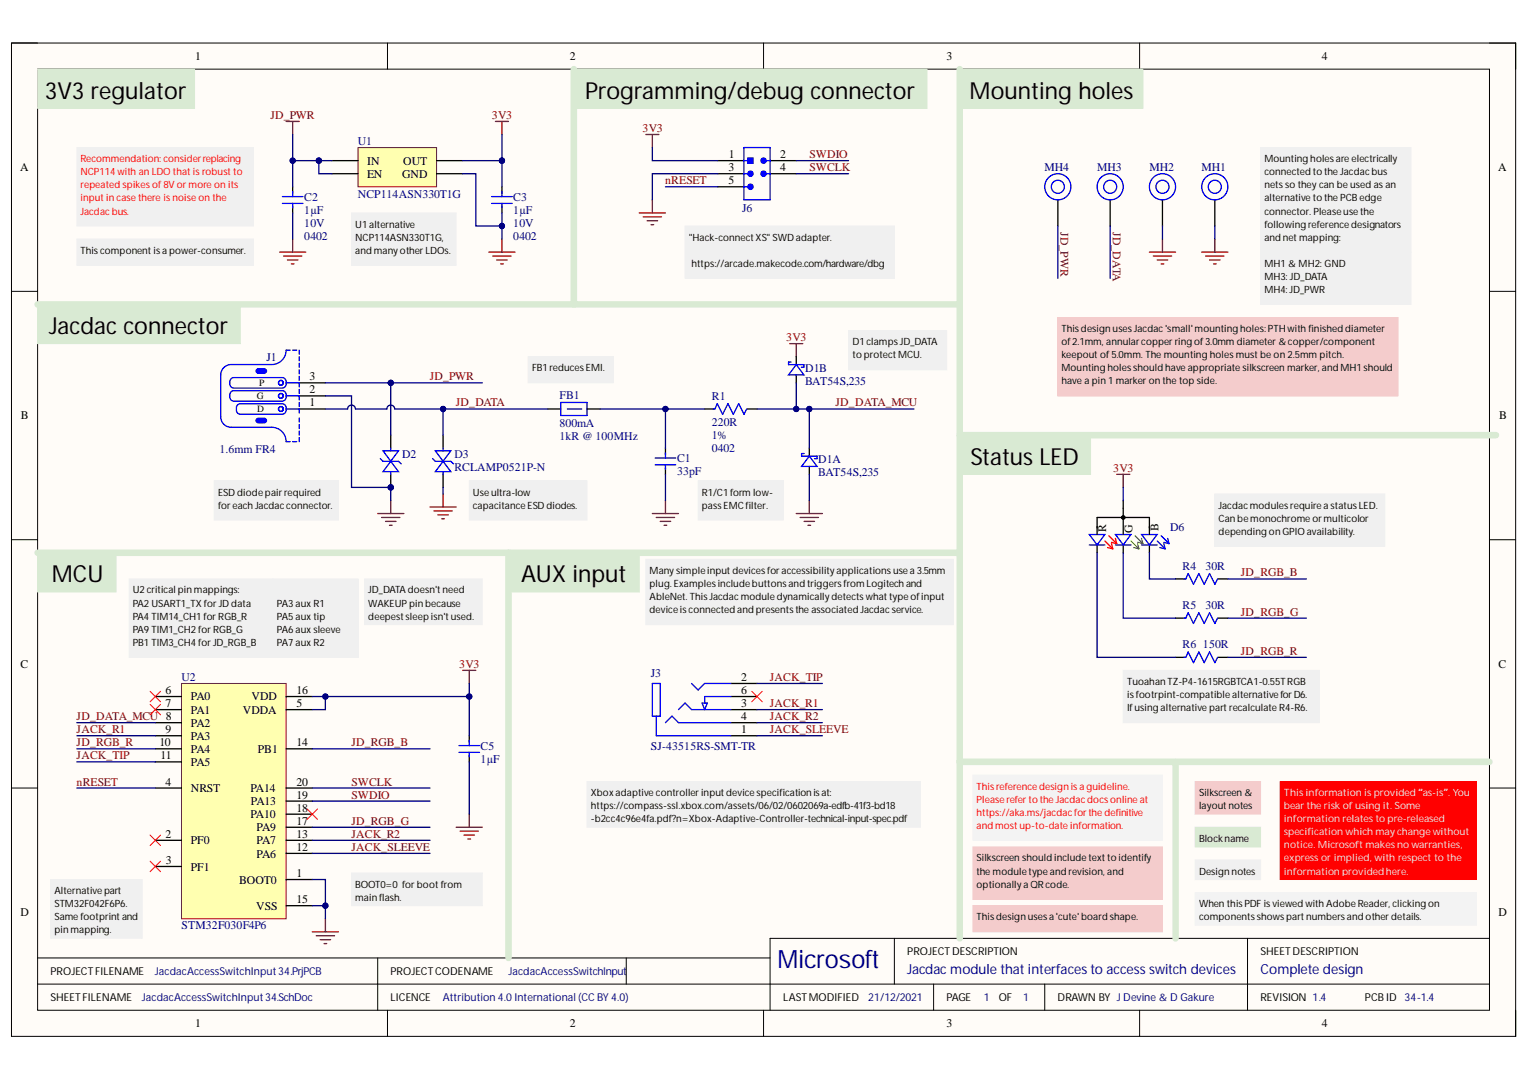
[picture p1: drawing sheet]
<svg xmlns="http://www.w3.org/2000/svg" width="297mm" height="210mm" viewBox="0 0 297 210" stroke-linecap="round" stroke-linejoin="round" font-family="sans-serif">
<defs><g id="words">
<text font-size="4.9" fill="#000080" x="151.1" y="188.1">Microsoft</text>
<g font-size="4.6">
<text x="8.7" y="19.2">3V3 regulator</text>
<text x="113.7" y="19.2">Programming/debug connector</text>
<text x="188.4" y="19.2">Mounting holes</text>
<text x="9.6" y="64.8">Jacdac connector</text>
<text x="188.5" y="90.2">Status LED</text>
<text x="10.1" y="113">MCU</text>
<text x="101.2" y="113">AUX input</text>
</g>
<g font-size="2.7" fill="#000080">
<text x="176.3" y="189.2">Jacdac module that interfacesto accessswitch devices</text>
<text x="244.9" y="189.2">Complete design</text>
</g>
<g font-size="2.3">
<text x="37.9" y="11.7">1</text>
<text x="110.7" y="11.7">2</text>
<text x="183.9" y="11.7">3</text>
<text x="256.8" y="11.7">4</text>
<text x="3.9" y="33.3">A</text>
<text x="71.3" y="32">IN</text>
<text x="71.3" y="34.6">EN</text>
<text x="78.2" y="34.6">GND</text>
<text x="78.3" y="32">OUT</text>
<text x="141.5" y="33.3">3</text>
<text x="141.5" y="35.8">5</text>
<text x="141.6" y="30.8">1</text>
<text x="151.6" y="30.8">2</text>
<text x="151.6" y="33.3">4</text>
<text x="291" y="33.3">A</text>
<text x="60.1" y="76.4">2</text>
<text x="60.1" y="73.8">3</text>
<text x="4.1" y="81.4">B</text>
<text x="60.1" y="78.9">1</text>
<text x="291.2" y="81.4">B</text>
<text x="214.9" y="103.3" transform="rotate(-90 214.9 103.3)">R</text>
<text x="220" y="103.4" transform="rotate(-90 220 103.4)">G</text>
<text x="225.1" y="103.2" transform="rotate(-90 225.1 103.2)">B</text>
<text x="4" y="129.7">C</text>
<text x="291.1" y="129.7">C</text>
<text x="32.1" y="134.7">6</text>
<text x="32.1" y="137.3">7</text>
<text x="37" y="136">PA0</text>
<text x="48.9" y="136">VDD</text>
<text x="57.6" y="134.7">16</text>
<text x="57.6" y="137.3">5</text>
<text x="144" y="132.2">2</text>
<text x="144" y="137.3">3</text>
<text x="144" y="134.7">6</text>
<text x="32.1" y="142.4">9</text>
<text x="37" y="138.6">PA1</text>
<text x="37" y="141.1">PA2</text>
<text x="37" y="143.6">PA3</text>
<text x="47.2" y="138.6">VDDA</text>
<text x="144" y="142.4">1</text>
<text x="144" y="139.8">4</text>
<text x="31" y="144.9">10</text>
<text x="31.2" y="147.4">11</text>
<text x="37" y="146.2">PA4</text>
<text x="37" y="148.8">PA5</text>
<text x="50.1" y="146.2">PB1</text>
<text x="57.6" y="144.9">14</text>
<text x="32.1" y="152.6">4</text>
<text x="37" y="153.8">NRST</text>
<text x="48.6" y="153.8">PA14</text>
<text x="57.6" y="155.1">19</text>
<text x="57.6" y="152.6">20</text>
<text x="48.6" y="158.9">PA10</text>
<text x="48.7" y="156.4">PA13</text>
<text x="49.8" y="161.4">PA9</text>
<text x="57.6" y="160.2">17</text>
<text x="57.6" y="157.6">18</text>
<text x="32.1" y="162.7">2</text>
<text x="32.2" y="167.8">3</text>
<text x="37" y="164">PF0</text>
<text x="49.8" y="166.5">PA6</text>
<text x="49.8" y="164">PA7</text>
<text x="57.6" y="165.2">12</text>
<text x="57.6" y="162.7">13</text>
<text x="37" y="169">PF1</text>
<text x="46.4" y="171.6">BOOT0</text>
<text x="57.6" y="170.3">1</text>
<text x="4" y="177.9">D</text>
<text x="49.7" y="176.7">VSS</text>
<text x="57.6" y="175.4">15</text>
<text x="291.1" y="177.9">D</text>
<text x="37.9" y="199.5">1</text>
<text x="110.7" y="199.5">2</text>
<text x="183.9" y="199.5">3</text>
<text x="256.8" y="199.5">4</text>
</g>
<g font-size="2.3" fill="#800000">
<text x="52.5" y="23.1">JD_PWR</text>
<text x="95.6" y="23.1">3V3</text>
<text x="124.8" y="25.6">3V3</text>
<text x="129.2" y="35.8">nRESET</text>
<text x="157.2" y="30.8">SWDIO</text>
<text x="157.2" y="33.3">SWCLK</text>
<text x="206" y="45.1" transform="rotate(90 206 45.1)">JD_PWR</text>
<text x="216.2" y="45.1" transform="rotate(90 216.2 45.1)">JD_DATA</text>
<text x="152.8" y="66.2">3V3</text>
<text x="83.5" y="73.8">JD_PWR</text>
<text x="88.6" y="78.9">JD_DATA</text>
<text x="162.3" y="78.9">JD_DATA_MCU</text>
<text x="216.3" y="91.7">3V3</text>
<text x="241.1" y="111.9">JD_RGB_B</text>
<text x="241.1" y="119.5">JD_RGB_G</text>
<text x="89.2" y="129.7">3V3</text>
<text x="241.1" y="127.1">JD_RGB_R</text>
<text x="149.5" y="132.2">JACK_TIP</text>
<text x="149.5" y="137.3">JACK_R1</text>
<text x="14.9" y="139.8">JD_DATA_MCU 8</text>
<text x="14.9" y="142.4">JACK_R1</text>
<text x="149.5" y="139.8">JACK_R2</text>
<text x="149.5" y="142.4">JACK_SLEEVE</text>
<text x="14.9" y="144.9">JD_RGB_R</text>
<text x="14.9" y="147.4">JACK_TIP</text>
<text x="68.3" y="144.9">JD_RGB_B</text>
<text x="14.9" y="152.6">nRESET</text>
<text x="68.3" y="152.6">SWCLK</text>
<text x="68.3" y="155.1">SWDIO</text>
<text x="68.3" y="160.2">JD_RGB_G</text>
<text x="68.3" y="162.7">JACK_R2</text>
<text x="68.3" y="165.2">JACK_SLEEVE</text>
</g>
<g font-size="2.3" fill="#000080">
<text x="69.5" y="28.1">U1</text>
<text x="202.9" y="33.3">MH4</text>
<text x="213.1" y="33.3">MH3</text>
<text x="223.3" y="33.3">MH2</text>
<text x="233.4" y="33.3">MH1</text>
<text x="59.1" y="41.6">1µF</text>
<text x="59.1" y="39">C2</text>
<text x="69.5" y="38.4">NCP114ASN330T1G</text>
<text x="99.7" y="41.6">1µF</text>
<text x="99.7" y="39">C3</text>
<text x="144.2" y="41.1">J6</text>
<text x="59.1" y="44.1">10V</text>
<text x="59.1" y="46.6">0402</text>
<text x="99.7" y="44.1">10V</text>
<text x="99.7" y="46.6">0402</text>
<text x="51.8" y="70">J1</text>
<text x="108.7" y="77.4">FB1</text>
<text x="138.3" y="77.6">R1</text>
<text x="156.4" y="74.7">BAT54S,235</text>
<text x="156.4" y="72.1">D1B</text>
<text x="108.7" y="83">800mA</text>
<text x="138.3" y="82.8">220R</text>
<text x="42.6" y="88">1.6mm FR4</text>
<text x="78.2" y="88.9">D2</text>
<text x="88.3" y="88.9">D3</text>
<text x="108.7" y="85.5">1kR @ 100MHz</text>
<text x="131.5" y="89.7">C1</text>
<text x="138.3" y="85.3">1%</text>
<text x="138.3" y="87.9">0402</text>
<text x="158.9" y="89.9">D1A</text>
<text x="88.3" y="91.4">RCLAMP0521P-N</text>
<text x="131.5" y="92.3">33pF</text>
<text x="158.9" y="92.4">BAT54S,235</text>
<text x="227.4" y="103.1">D6</text>
<text x="229.7" y="110.7">R4</text>
<text x="234.2" y="110.7">30R</text>
<text x="229.7" y="118.3">R5</text>
<text x="234.2" y="118.3">30R</text>
<text x="229.7" y="125.9">R6</text>
<text x="233.7" y="125.9">150R</text>
<text x="126.4" y="131.5">J3</text>
<text x="35.3" y="132.2">U2</text>
<text x="93.4" y="148.1">1µF</text>
<text x="93.4" y="145.6">C5</text>
<text x="126.4" y="145.6">SJ-43515RS-SMT-TR</text>
<text x="35.3" y="180.5">STM32F030F4P6</text>
</g>
<g font-size="2.1">
<text x="176.3" y="185.5">PROJECTDESCRIPTION</text>
<text x="244.9" y="185.5">SHEETDESCRIPTION</text>
<text x="9.8" y="189.3">PROJECTFILENAME</text>
<text x="75.9" y="189.3">PROJECTCODENAME</text>
<text x="9.8" y="194.4">SHEETFILENAME</text>
<text x="75.9" y="194.4">LICENCE</text>
<text x="152.2" y="194.4">LASTMODIFIED</text>
<text x="183.9" y="194.4">PAGE</text>
<text x="194" y="194.4">OF</text>
<text x="205.4" y="194.4">DRAWN BY J Devine &amp; D Gakure</text>
<text x="244.9" y="194.4">REVISION 1.4</text>
<text x="265.2" y="194.4">PCBID</text>
</g>
<g font-size="2.1" fill="#000080">
<text x="30.1" y="189.3">JacdacAccessSwitchInput34.PrjPCB</text>
<text x="98.8" y="189.3">JacdacAccessSwitchInput</text>
<text x="27.6" y="194.4">JacdacAccessSwitchInput34.SchDoc</text>
<text x="86" y="194.4">Attribution 4.0International (CC BY 4.0)</text>
<text x="168.7" y="194.4">21/12/2021</text>
<text x="191.2" y="194.4">1</text>
<text x="198.8" y="194.4">1</text>
<text x="272.9" y="194.4">34-1.4</text>
</g>
<g font-size="1.9" fill="#f00">
<text x="15.6" y="31.5">Recommendation: considerreplacing</text>
<text x="15.6" y="34">NCP114with an LDO that isrobust to</text>
<text x="15.6" y="36.6">repeated spikesof8V ormore on its</text>
<text x="15.6" y="39.1">input in case there isnoise on the</text>
<text x="15.6" y="41.7">Jacdacbus.</text>
<text x="189.7" y="153.3">Thisreference design isa guideline.</text>
<text x="189.7" y="155.9">Please refer to the Jacdacdocsonline at</text>
<text x="189.7" y="158.4">https://aka.ms/jacdacforthe definitive</text>
<text x="189.7" y="160.9">and mostup-to-date information.</text>
</g>
<g font-size="1.9">
<text x="245.6" y="31.5">Mounting holesare electrically</text>
<text x="245.6" y="34">connected to the Jacdacbus</text>
<text x="245.6" y="36.6">netsso they can be used asan</text>
<text x="245.6" y="39.1">alternative to the PCBedge</text>
<text x="245.6" y="41.7">connector. Please use the</text>
<text x="69" y="44.2">U1alternative</text>
<text x="69" y="46.7">NCP114ASN330T1G,</text>
<text x="133.8" y="46.7">&quot;Hack-connectXS&quot; SWDadapter.</text>
<text x="245.6" y="44.2">following reference designators</text>
<text x="245.6" y="46.7">and net mapping:</text>
<text x="15.6" y="49.3">Thiscomponent isa power-consumer.</text>
<text x="69" y="49.3">and manyother LDOs.</text>
<text x="134.3" y="51.8">https://arcade.makecode.com/hardware/dbg</text>
<text x="245.6" y="51.8">MH1 &amp; MH2: GND</text>
<text x="245.6" y="54.3">MH3: JD_DATA</text>
<text x="245.6" y="56.9">MH4: JD_PWR</text>
<text x="206.2" y="64.5">Thisdesign usesJacdac'small'mounting holes: PTHwith finished diameter</text>
<text x="165.6" y="67">D1clampsJD_DATA</text>
<text x="165.6" y="69.5">to protectMCU.</text>
<text x="206.2" y="67">of2.1mm, annularcopperring of3.0mm diameter &amp;copper/component</text>
<text x="206.2" y="69.5">keepout of5.0mm. The mounting holesmust be on 2.5mm pitch.</text>
<text x="49.9" y="77.5">G</text>
<text x="50.3" y="74.9">P</text>
<text x="103.4" y="72.1">FB1reducesEMI.</text>
<text x="206.2" y="72.1">Mounting holesshould have appropriate silkscreen marker, and MH1should</text>
<text x="206.2" y="74.6">have a pin 1 marker on the top side.</text>
<text x="50" y="80.1">D</text>
<text x="42.4" y="96.2">ESD diode pairrequired</text>
<text x="42.4" y="98.8">foreach Jacdacconnector.</text>
<text x="91.9" y="96.2">Use ultra-low</text>
<text x="91.9" y="98.8">capacitance ESD diodes.</text>
<text x="136.3" y="96.2">R1/C1form low-</text>
<text x="136.3" y="98.8">passEMCfilter.</text>
<text x="236.7" y="98.8">Jacdacmodulesrequire a statusLED.</text>
<text x="236.7" y="101.3">Can be monochrome ormulticolor</text>
<text x="236.7" y="103.8">depending on GPIO availability.</text>
<text x="126.2" y="111.4">Manysimple inputdevicesforaccessibility applicationsuse a 3.5mm</text>
<text x="126.2" y="114">plug. Examplesinclude buttonsand triggersfrom Logitech and</text>
<text x="25.8" y="115.2">U2critical pin mappings:</text>
<text x="25.8" y="117.8">PA2USART1_TX forJD data</text>
<text x="53.8" y="117.8">PA3aux R1</text>
<text x="71.6" y="115.2">JD_DATA doesn'tneed</text>
<text x="71.6" y="117.8">WAKEUP pin because</text>
<text x="126.2" y="116.5">AbleNet. ThisJacdacmodule dynamicallydetectswhattype ofinput</text>
<text x="126.2" y="119">device isconnected and presentsthe associated Jacdacservice.</text>
<text x="25.8" y="120.3">PA4TIM14_CH1 forRGB_R</text>
<text x="25.8" y="122.8">PA9TIM1_CH2forRGB_G</text>
<text x="25.8" y="125.4">PB1 TIM3_CH4forJD_RGB_B</text>
<text x="53.8" y="120.3">PA5aux tip</text>
<text x="53.8" y="122.8">PA6aux sleeve</text>
<text x="53.8" y="125.4">PA7 aux R2</text>
<text x="71.6" y="120.3">deepestsleep isn'tused.</text>
<text x="219" y="133">Tuoahan TZ-P4-1615RGBTCA1-0.55T RGB</text>
<text x="219" y="135.5">isfootrpint-compatible alternative forD6.</text>
<text x="219" y="138.1">Ifusing alternative partrecalculate R4-R6.</text>
<text x="114.8" y="154.6">Xboxadaptive controllerinputdevice specification isat:</text>
<text x="232.9" y="154.6">Silkscreen &amp;</text>
<text x="114.8" y="157.1">https://compass-ssl.xbox.com/assets/06/02/0602069a-edfb-41f3-bd18</text>
<text x="114.8" y="159.7">-b2cc4c96e4fa.pdf?n=Xbox-Adaptive-Controller-technical-input-spec.pdf</text>
<text x="232.9" y="157.1">layoutnotes</text>
<text x="189.7" y="167.3">Silkscreen should include textto identify</text>
<text x="232.9" y="163.5">Blockname</text>
<text x="10.6" y="173.6">Alternative part</text>
<text x="69" y="172.3">BOOT0=0 forboot from</text>
<text x="189.7" y="169.8">the module type and revision, and</text>
<text x="189.7" y="172.3">optionallya QR code.</text>
<text x="232.9" y="169.8">Design notes</text>
<text x="10.6" y="176.1">STM32F042F6P6.</text>
<text x="10.6" y="178.7">Same footprintand</text>
<text x="69" y="174.9">main flash.</text>
<text x="189.7" y="178.7">Thisdesign usesa 'cute' board shape.</text>
<text x="232.9" y="176.1">When thisPDF isviewed with Adobe Reader, clicking on</text>
<text x="232.9" y="178.7">componentsshowspartnumbersand other details.</text>
<text x="10.6" y="181.2">pin mapping.</text>
</g>
<g font-size="1.9" fill="#f0f0f0">
<text x="249.4" y="154.6">Thisinformation isprovided “as-is”. You</text>
<text x="249.4" y="157.1">bear the risk of using it. Some</text>
<text x="249.4" y="159.7">information relatesto pre-released</text>
<text x="249.4" y="162.2">specification which may change without</text>
<text x="249.4" y="164.7">notice. Microsoft makesno warranties,</text>
<text x="249.4" y="167.3">express or implied, with respect to the</text>
<text x="249.4" y="169.8">information providedhere.</text>
</g>
</g></defs>
<path d="M2.2 8.4h292.2v192.8h-292.2z" fill-rule="evenodd" fill="#fffcf8"/>
<path d="M2.2 8.4h292.2v192.8h-292.2z" fill="none" stroke="#000" stroke-width=".19"/>
<path d="M7.3 13.4h282.1v182.8h-282.1z" fill-rule="evenodd" fill="#fffcf8"/>
<g fill="none" stroke="#000" stroke-width=".19">
<path d="M2.2 8.3h5.1M7.3 13.4h282.1v182.8h-282.1zM75.3 8.3v5.1M148.3 8.3v5.1M221.4 8.4v5M289.4 8.4h5v5M2.2 56.6h5.1M289.4 56.6h5M2.2 104.8h5.1M289.4 104.8h5M2.2 153h5.1M289.4 153h5"/>
<path d="M7.3 191.1h282.1M7.3 186h142.3M73.4 186v10.2M75.3 196.2v5M121.7 186v5.1M148.3 196.2v5M173.8 182.2v8.9M181.4 191.1v5.1M203 191.1v5.1M221.4 196.2v5M242.4 182.2v14M289.4 182.2h-139.8v14"/>
<path d="M294.4 196.2v5"/>
</g>
<path d="M7.3 59.1h179.1" fill="none" stroke="#d9ead3" stroke-width="1.3"/>
<g fill="none" stroke="#800000" stroke-width=".25">
<path d="M125.5 26.1h2.5M126.7 26.1v2.6M126.7 38.8v2.5M54.3 49h5.1M55.1 49.7h3.5M55.8 50.5h2.1M56.6 51.2h.5M56.9 46.4v2.6M95 49h5.1M95.7 49.7h3.6M96.5 50.5h2M97.3 51.2h.5"/>
<path d="M97.5 46.4v2.6M124.2 41.3h5.1M125 42.1h3.5M125.7 42.9h2M126.5 43.6h.5M153.4 66.7h2.6M154.7 66.7v2.6M73.4 99.7h5.1M75.9 97.2v2.5M83.5 98.4h5.1M84.3 99.2h3.6M85.1 100h2"/>
<path d="M86.1 95.9v2.5M126.7 99.7h5.1M129.3 97.2v2.5M154.7 99.7h5.1M157.2 97.2v2.5M74.1 100.5h3.6M74.9 101.2h2M75.7 102h.5M85.8 100.7h.5M127.5 100.5h3.6M128.3 101.2h2M129 102h.5"/>
<path d="M155.4 100.5h3.6M156.2 101.2h2M157 102h.5M89.9 130.2h2.5M91.2 130.2v2.5M91.2 158.1v2.5M63.2 178.4v2.5M88.6 160.6h5.1M89.4 161.4h3.5M90.1 162.2h2.1M90.9 162.9h.5M60.7 180.9h5.1"/>
<path d="M61.4 181.7h3.6M62.2 182.5h2M63 183.2h.5"/>
</g>
<path d="M106.4 79.4h2.5M114 79.4h2.6" fill="none" stroke="#000" stroke-width=".25"/>
<path d="M108.9 78.1h5.1v2.6h-5.1zM110.2 79.4h2.8" fill="none" stroke="#00f" stroke-width=".25"/>
<path d="M35.3 132.7h20.3v45.7h-20.3z" fill-rule="evenodd" fill="#ffffb0"/>
<path d="M35.3 132.7h20.3v45.7h-20.3z" fill="none" stroke="#800000" stroke-width=".19"/>
<g fill="none" stroke="#000" stroke-width=".25">
<path d="M30.2 135.3h5.1M30.2 137.8h5.1M55.6 135.3h5.1M55.6 137.8h5.1M30.2 153h5.1M30.2 140.3h5.1M30.2 142.9h5.1M30.2 145.4h5.1M30.2 147.9h5.1M55.6 153h5.1M55.6 145.4h5.1M55.6 158.1h5.1"/>
<path d="M55.6 155.6h5.1M30.2 163.2h5.1M30.2 168.2h5.1M55.6 170.8h5.1M55.6 163.2h5.1M55.6 165.7h5.1M55.6 160.6h5.1M55.6 175.9h5.1"/>
</g>
<path d="M68.3 169.5h25.4v6.4h-25.4z" fill-rule="evenodd" fill="#f0f0f0"/>
<path d="M68.3 169.5h25.4v6.4h-25.4z" fill="none" stroke="#f0f0f0" stroke-width=".19"/>
<g fill="none" stroke="#000" stroke-width=".25">
<path d="M56.9 36.3v1.2M97.5 36.3v1.2M139.4 31.2h5.1M139.4 33.7h5.1M149.6 31.2h5.1M149.6 33.7h5.1M56.9 40.1v1.2M97.5 40.1v1.2M218.2 97.2v6.6M213.1 103.8v-3.3h10.2v3.3M213.1 105.8v1.5M218.2 105.8v1.5"/>
<path d="M223.3 105.8v1.5"/>
<circle cx="218.2" cy="100.5" r=".3"/>
</g>
<g fill="none" stroke="#00f" stroke-width=".25">
<path d="M54.9 38.2h4M54.9 39.5h4M56.9 37.2v1M56.9 39.5v.8M95.5 38.2h4M95.5 39.5h4M97.5 37.2v1M97.5 39.5v.8M144.5 31.2h1M211.6 105.8h3.1M211.6 103.8h3l-1.5 2zM216.7 105.8h3"/>
<path d="M216.7 103.8h3l-1.5 2zM221.8 105.8h3M221.8 103.8h3l-1.5 2zM224.8 105.1l1.5 1.5M225.3 106.3l1 .3M225.6 104l1.5 1.6M226.1 105.3l1 .3M226.1 105.6l.2 1M226.9 104.5l.2 1.1"/>
</g>
<path d="M219.7 105.1l1.6 1.5M220.2 106.3l1.1 .3M220.5 104l1.5 1.6M221 105.3l1 .3M221 105.6l.3 1M221.8 104.5l.2 1.1" fill="none" stroke="#0f0" stroke-width=".25"/>
<path d="M214.7 105.1l1.5 1.5M215.2 106.3l1 .3M215.4 104l1.5 1.6M215.9 105.3l1 .3M215.9 105.6l.3 1M216.7 104.5l.2 1.1" fill="none" stroke="#f00" stroke-width=".25"/>
<path d="M216.9 92.1h2.6M218.2 92.1v2.5" fill="none" stroke="#800000" stroke-width=".25"/>
<path d="M145.3 30.7h1v1h-1z" fill-rule="evenodd" fill="#00f"/>
<path d="M144.5 33.7h.8M145.3 30.7h1v1h-1z" fill="none" stroke="#00f" stroke-width=".25"/>
<circle cx="145.8" cy="33.7" r=".51" fill="#00f"/>
<g fill="none" stroke="#00f" stroke-width=".25">
<path d="M144.5 36.3h.8"/>
<circle cx="145.8" cy="33.7" r=".51"/>
</g>
<path d="M139.4 36.3h5.1" fill="none" stroke="#000" stroke-width=".25"/>
<circle cx="145.8" cy="36.3" r=".51" fill="#00f"/>
<g fill="none" stroke="#00f" stroke-width=".25">
<path d="M148.8 33.7h.8"/>
<circle cx="145.8" cy="36.3" r=".51"/>
</g>
<circle cx="148.3" cy="33.7" r=".51" fill="#00f"/>
<g fill="none" stroke="#00f" stroke-width=".25">
<path d="M148.8 31.2h.8"/>
<circle cx="148.3" cy="33.7" r=".51"/>
</g>
<circle cx="148.3" cy="31.2" r=".51" fill="#00f"/>
<g fill="none" stroke="#00f" stroke-width=".25">
<path d="M144.5 28.7h5.1v10.1h-5.1zM89.2 144.8h4M89.2 146.1h4M91.2 143.8v1M91.2 146.1v.8"/>
<circle cx="148.3" cy="31.2" r=".51"/>
</g>
<path d="M91.2 142.9v1.2M91.2 146.7v1.2" fill="none" stroke="#000" stroke-width=".25"/>
<path d="M7.3 59.1h39.4v7.6h-39.4z" fill-rule="evenodd" fill="#d9ead3"/>
<path d="M7.3 59.1h39.4v7.6h-39.4z" fill="none" stroke="#d9ead3" stroke-width=".19"/>
<path d="M7.3 13.4h30.5v7.6h-30.5z" fill-rule="evenodd" fill="#d9ead3"/>
<path d="M7.3 13.4h30.5v7.6h-30.5z" fill="none" stroke="#d9ead3" stroke-width=".19"/>
<path d="M7.3 107.3h179.1" fill="none" stroke="#d9ead3" stroke-width="1.3"/>
<path d="M98.8 107.3h25.4v7.6h-25.4z" fill-rule="evenodd" fill="#d9ead3"/>
<path d="M98.8 107.3h25.4v7.6h-25.4z" fill="none" stroke="#d9ead3" stroke-width=".19"/>
<path d="M111.5 13.4h68.6v7.6h-68.6z" fill-rule="evenodd" fill="#d9ead3"/>
<path d="M111.5 13.4h68.6v7.6h-68.6z" fill="none" stroke="#d9ead3" stroke-width=".19"/>
<path d="M111.5 13.4v45.7" fill="none" stroke="#d9ead3" stroke-width="1.3"/>
<path d="M186.4 13.4h35.6v7.6h-35.6z" fill-rule="evenodd" fill="#d9ead3"/>
<path d="M186.4 13.4h35.6v7.6h-35.6z" fill="none" stroke="#d9ead3" stroke-width=".19"/>
<path d="M98.8 107.3v78.7" fill="none" stroke="#d9ead3" stroke-width="1.3"/>
<path d="M7.3 107.3h15.3v7.6h-15.3z" fill-rule="evenodd" fill="#d9ead3"/>
<path d="M7.3 107.3h15.3v7.6h-15.3z" fill="none" stroke="#d9ead3" stroke-width=".19"/>
<path d="M186.4 84.5h25.5v7.6h-25.5z" fill-rule="evenodd" fill="#d9ead3"/>
<path d="M186.4 84.5h25.5v7.6h-25.5z" fill="none" stroke="#d9ead3" stroke-width=".19"/>
<path d="M129.3 87v1.3M129.3 90.8v1.3" fill="none" stroke="#000" stroke-width=".25"/>
<path d="M127.3 88.9h4M127.3 90.3h4M129.3 87.9v1M129.3 90.3v.8" fill="none" stroke="#00f" stroke-width=".25"/>
<path d="M29.2 162.2l2 2M29.2 167.2l2 2.1M31.2 162.2l-2 2M31.2 167.2l-2 2.1" fill="none" stroke="#f00" stroke-width=".19"/>
<path d="M223.3 49h5.1M224.1 49.7h3.5M224.8 50.5h2.1M225.6 51.2h.5M225.8 46.4v2.6M233.5 49h5M234.2 49.7h3.6M235 50.5h2M235.7 51.2h.6M236 46.4v2.6" fill="none" stroke="#800000" stroke-width=".25"/>
<path d="M186.4 13.4v134.5" fill="none" stroke="#d9ead3" stroke-width="1.3"/>
<path d="M91.2 93.4h22.8v7.6h-22.8z" fill-rule="evenodd" fill="#f0f0f0"/>
<path d="M91.2 93.4h22.8v7.6h-22.8z" fill="none" stroke="#f0f0f0" stroke-width=".19"/>
<path d="M135.6 93.4h16.5v7.6h-16.5z" fill-rule="evenodd" fill="#f0f0f0"/>
<path d="M135.6 93.4h16.5v7.6h-16.5z" fill="none" stroke="#f0f0f0" stroke-width=".19"/>
<path d="M164.8 64.2h19.1v7.6h-19.1z" fill-rule="evenodd" fill="#f0f0f0"/>
<path d="M164.8 64.2h19.1v7.6h-19.1z" fill="none" stroke="#f0f0f0" stroke-width=".19"/>
<path d="M205.5 38.8v5.1M215.7 38.8v5.1M225.8 38.8v5.1M236 38.8v5.1" fill="none" stroke="#000" stroke-width=".25"/>
<g fill="none" stroke="#00f" stroke-width=".25">
<circle cx="205.5" cy="36.3" r="2.54"/>
<circle cx="205.5" cy="36.3" r="1.27"/>
<circle cx="215.7" cy="36.3" r="2.54"/>
<circle cx="215.7" cy="36.3" r="1.27"/>
<circle cx="225.8" cy="36.3" r="2.54"/>
<circle cx="225.8" cy="36.3" r="1.27"/>
<circle cx="236" cy="36.3" r="2.54"/>
<circle cx="236" cy="36.3" r="1.27"/>
</g>
<path d="M59.7 157.1l2 2M61.7 157.1l-2 2" fill="none" stroke="#f00" stroke-width=".19"/>
<path d="M9.9 170.8h17.7v11.4h-17.7z" fill-rule="evenodd" fill="#f0f0f0"/>
<path d="M9.9 170.8h17.7v11.4h-17.7z" fill="none" stroke="#f0f0f0" stroke-width=".19"/>
<path d="M142 132.7h5.1M142 137.8h5.1M142 135.3h5.1M142 142.9h5.1M142 140.3h5.1" fill="none" stroke="#000" stroke-width=".25"/>
<path d="M126.7 132.7h1.6v6.4h-1.6zM127.5 139.1v3.8h14.5M131.8 137.8l1.3-1.3 1.3 1.3h7.6M134.4 132.7l1.2 1.3 1.3-1.3h5.1M136.4 136.5h1l-.5 1.3zM142 135.3h-5.1v1.2M129.3 140.3l1.2-1.2 1.3 1.2h10.2" fill="none" stroke="#00f" stroke-width=".25"/>
<path d="M29.2 134.2l2 2.1M31.2 134.2l-2 2.1M146 134.2l2.1 2.1M148.1 134.2l-2.1 2.1" fill="none" stroke="#f00" stroke-width=".19"/>
<path d="M114 151.8h64.8v8.8h-64.8z" fill-rule="evenodd" fill="#f0f0f0"/>
<path d="M114 151.8h64.8v8.8h-64.8z" fill="none" stroke="#f0f0f0" stroke-width=".19"/>
<path d="M136.9 79.4h1.8M145.2 79.4h1.9M86.1 84.5v2.5M86.1 92.1v2.5M228.4 112.4h1.8M236.6 112.4h1.9M228.4 120h1.8M228.4 127.6h1.8M236.6 120h1.9M236.6 127.6h1.9" fill="none" stroke="#000" stroke-width=".25"/>
<path d="M138.6 79.4h.3l.4-1 1.1 2.1 1-2.1 1.1 2.1 1-2.1 1 2.1 .6-1.1M84 89.1l.6 .5h3l.5 .5M84.6 87.6h3l-1.5 2zM86.1 89.6l1.5 2h-3zM86.1 87v.5M86.1 91.6v.5M230 112.4h.4l.4-1 1.1 2 1-2 1 2 1.1-2 1 2 .5-1M230 120h.4l.4-1 1.1 2.1 1-2.1 1 2.1 1.1-2.1 1 2.1 .5-1.1M230 127.6h.4l.4-1 1.1 2.1 1-2.1 1 2.1 1.1-2.1 1 2.1 .5-1.1" fill="none" stroke="#00f" stroke-width=".25"/>
<path d="M29.2 136.8l2 2M31.2 136.8l-2 2" fill="none" stroke="#f00" stroke-width=".19"/>
<circle cx="75.9" cy="94.6" r=".51" fill="#000080"/>
<circle cx="75.9" cy="94.6" r=".51" fill="none" stroke="#000080" stroke-width=".19"/>
<path d="M73.9 89.1l.5 .5" fill="none" stroke="#00f" stroke-width=".25"/>
<path d="M75.9 84.5v2.5M75.9 92.1v2.5" fill="none" stroke="#000" stroke-width=".25"/>
<circle cx="75.9" cy="94.6" r=".51" fill="#000080"/>
<circle cx="75.9" cy="94.6" r=".51" fill="none" stroke="#000080" stroke-width=".19"/>
<g fill="none" stroke="#00f" stroke-width=".25">
<path d="M44.9 76.1l.5-.2h9.4a1.04 1.04 0 0 1 .8 1 1.04 1.04 0 0 1-.8 1h-9.4a1.05 1.05 0 0 1-.8-.7 1.05 1.05 0 0 1 .3-1.1zM44.9 73.5l.5-.2h9.4a1.05 1.05 0 0 1 .8 1 1.05 1.05 0 0 1-.8 1.1h-9.4a1.06 1.06 0 0 1-.8-.8 1.06 1.06 0 0 1 .3-1.1zM46.2 78.6l.5-.2h8.1a1.04 1.04 0 0 1 .8 1 1.04 1.04 0 0 1-.8 1h-8.1a1.05 1.05 0 0 1-.8-.7 1.05 1.05 0 0 1 .3-1.1zM55.6 76.9h2.5v.8M55.6 74.3h2.5v.8M55.6 79.4h2.5v.8M56.4 68h-.8a2.8 2.8 0 0 1-2.8 2.8h-7.9a2.03 2.03 0 0 0-2 2v8.1a2.03 2.03 0 0 0 2 2.1h7.9a2.8 2.8 0 0 1 2.8 2.8h.8M56.9 68h.8M58.1 68v.8M58.1 69.3v.8M58.1 70.5v.8M58.1 71.8v.8"/>
<path d="M58.1 73.1v.8M58.1 75.6v.8M58.1 78.1v.8M56.9 85.8h.8M58.1 81.2v.8M58.1 82.4v.8M58.1 83.7v.8M58.1 85v.8M74.4 87.6h3l-1.5 2zM74.4 89.6h3l.5 .5M75.9 89.6l1.5 2h-3zM75.9 87v.5"/>
<path d="M75.9 91.6v.5"/>
<circle cx="54.6" cy="74.3" r=".47"/>
<circle cx="54.6" cy="79.4" r=".47"/>
<circle cx="54.6" cy="76.9" r=".47"/>
</g>
<path d="M58.1 76.9h5.1M58.1 79.4h5.1M58.1 74.3h5.1" fill="none" stroke="#000" stroke-width=".25"/>
<path d="M49.8 71.8a1.75 1.75 0 0 1 1.7-.1 .42 .42 0 0 1 .3 .3 .42 .42 0 0 1-.3 .4 1.76 1.76 0 0 1-1.7-.1z" fill="#00f"/>
<path d="M49.8 71.8a1.75 1.75 0 0 1 1.7-.1 .42 .42 0 0 1 .3 .3 .42 .42 0 0 1-.3 .4 1.76 1.76 0 0 1-1.7-.1z" fill="none" stroke="#00f" stroke-width=".25"/>
<path d="M49.8 81.4a1.76 1.76 0 0 1 1.7-.1 .42 .42 0 0 1 .3 .4 .42 .42 0 0 1-.3 .3 1.78 1.78 0 0 1-1.7-.1z" fill="#00f"/>
<path d="M49.8 81.4a1.76 1.76 0 0 1 1.7-.1 .42 .42 0 0 1 .3 .4 .42 .42 0 0 1-.3 .3 1.78 1.78 0 0 1-1.7-.1z" fill="none" stroke="#00f" stroke-width=".25"/>
<path d="M69.6 28.7h15.2v7.6h-15.2z" fill-rule="evenodd" fill="#ffffb0"/>
<path d="M69.6 28.7h15.2v7.6h-15.2z" fill="none" stroke="#800000" stroke-width=".19"/>
<path d="M64.5 31.2h5.1M64.5 33.7h5.1M84.8 31.2h5.1M84.8 33.7h5.1M154.7 69.3v1.5M154.7 72.8v1.5M157.2 87v1.5M157.2 90.6v1.5" fill="none" stroke="#000" stroke-width=".25"/>
<path d="M153.7 70.3h-.5v.5h3v.5h-.5M154.7 70.8l1.5 2h-3zM156.2 88.1h-.5v.5h3v.5h-.5M157.2 88.6l1.5 2h-3z" fill="none" stroke="#00f" stroke-width=".25"/>
<path d="M186.4 84.5h104.2" fill="none" stroke="#d9ead3" stroke-width="1.3"/>
<path d="M133.1 43.9h40.7v10.1h-40.7z" fill-rule="evenodd" fill="#f0f0f0"/>
<path d="M133.1 43.9h40.7v10.1h-40.7z" fill="none" stroke="#f0f0f0" stroke-width=".19"/>
<path d="M55.6 23.6h2.5M56.9 23.6v2.5M96.2 23.6h2.6M97.5 23.6v2.5" fill="none" stroke="#800000" stroke-width=".25"/>
<path d="M102.6 69.3h16.5v5h-16.5z" fill-rule="evenodd" fill="#f0f0f0"/>
<path d="M102.6 69.3h16.5v5h-16.5z" fill="none" stroke="#f0f0f0" stroke-width=".19"/>
<path d="M41.6 93.4h24.2v7.6h-24.2z" fill-rule="evenodd" fill="#f0f0f0"/>
<path d="M41.6 93.4h24.2v7.6h-24.2z" fill="none" stroke="#f0f0f0" stroke-width=".19"/>
<path d="M25.1 112.4h27.9v15.2h-27.9z" fill-rule="evenodd" fill="#f0f0f0"/>
<path d="M25.1 112.4h27.9v15.2h-27.9z" fill="none" stroke="#f0f0f0" stroke-width=".19"/>
<path d="M70.8 112.4h22.9v8.9h-22.9z" fill-rule="evenodd" fill="#f0f0f0"/>
<path d="M70.8 112.4h22.9v8.9h-22.9z" fill="none" stroke="#f0f0f0" stroke-width=".19"/>
<path d="M53 112.4h16.6v15.2h-16.6z" fill-rule="evenodd" fill="#f0f0f0"/>
<path d="M53 112.4h16.6v15.2h-16.6z" fill="none" stroke="#f0f0f0" stroke-width=".19"/>
<path d="M14.9 28.7h34.3v15.2h-34.3z" fill-rule="evenodd" fill="#f0f0f0"/>
<path d="M14.9 28.7h34.3v15.2h-34.3z" fill="none" stroke="#f0f0f0" stroke-width=".19"/>
<path d="M14.9 46.4h34.3v5.1h-34.3z" fill-rule="evenodd" fill="#f0f0f0"/>
<path d="M14.9 46.4h34.3v5.1h-34.3z" fill="none" stroke="#f0f0f0" stroke-width=".19"/>
<path d="M68.3 41.3h20.3v10.2h-20.3z" fill-rule="evenodd" fill="#f0f0f0"/>
<path d="M68.3 41.3h20.3v10.2h-20.3z" fill="none" stroke="#f0f0f0" stroke-width=".19"/>
<path d="M205.5 61.7h66.1v15.2h-66.1z" fill-rule="evenodd" fill="#f4cccc"/>
<path d="M205.5 61.7h66.1v15.2h-66.1z" fill="none" stroke="#f4cccc" stroke-width=".19"/>
<path d="M244.9 49h29.2v10.1h-29.2z" fill-rule="evenodd" fill="#f0f0f0"/>
<path d="M244.9 49h29.2v10.1h-29.2z" fill="none" stroke="#f0f0f0" stroke-width=".19"/>
<path d="M244.9 28.7h29.2v20.3h-29.2z" fill-rule="evenodd" fill="#f0f0f0"/>
<path d="M244.9 28.7h29.2v20.3h-29.2z" fill="none" stroke="#f0f0f0" stroke-width=".19"/>
<path d="M218.2 130.2h38.1v10.1h-38.1z" fill-rule="evenodd" fill="#f0f0f0"/>
<path d="M218.2 130.2h38.1v10.1h-38.1z" fill="none" stroke="#f0f0f0" stroke-width=".19"/>
<path d="M236 95.9h33v10.2h-33z" fill-rule="evenodd" fill="#f0f0f0"/>
<path d="M236 95.9h33v10.2h-33z" fill="none" stroke="#f0f0f0" stroke-width=".19"/>
<path d="M232.2 160.6h12.7v3.8h-12.7z" fill-rule="evenodd" fill="#d9ead3"/>
<path d="M232.2 160.6h12.7v3.8h-12.7z" fill="none" stroke="#d9ead3" stroke-width=".19"/>
<path d="M232.2 167h12.7v3.8h-12.7z" fill-rule="evenodd" fill="#f0f0f0"/>
<path d="M232.2 167h12.7v3.8h-12.7z" fill="none" stroke="#f0f0f0" stroke-width=".19"/>
<path d="M232.2 151.8h12.7v6.3h-12.7z" fill-rule="evenodd" fill="#f4cccc"/>
<path d="M232.2 151.8h12.7v6.3h-12.7z" fill="none" stroke="#f4cccc" stroke-width=".19"/>
<path d="M186.4 147.9h103" fill="none" stroke="#d9ead3" stroke-width="1.3"/>
<path d="M248.7 151.8h38.1v19h-38.1z" fill-rule="evenodd" fill="#f00"/>
<path d="M248.7 151.8h38.1v19h-38.1z" fill="none" stroke="#f00" stroke-width=".19"/>
<path d="M232.2 173.3h54.6v6.4h-54.6z" fill-rule="evenodd" fill="#f3f3f3"/>
<path d="M232.2 173.3h54.6v6.4h-54.6z" fill="none" stroke="#f3f3f3" stroke-width=".19"/>
<path d="M228.4 147.9v34.3" fill="none" stroke="#d9ead3" stroke-width="1.3"/>
<path d="M189 175.9h36.8v5h-36.8z" fill-rule="evenodd" fill="#f4cccc"/>
<path d="M189 175.9h36.8v5h-36.8z" fill="none" stroke="#f4cccc" stroke-width=".19"/>
<path d="M189 164.4h36.8v10.2h-36.8z" fill-rule="evenodd" fill="#f4cccc"/>
<path d="M189 164.4h36.8v10.2h-36.8z" fill="none" stroke="#f4cccc" stroke-width=".19"/>
<path d="M189 150.5h36.8v12.7h-36.8z" fill-rule="evenodd" fill="#f3f3f3"/>
<path d="M189 150.5h36.8v12.7h-36.8z" fill="none" stroke="#f3f3f3" stroke-width=".19"/>
<path d="M186.4 147.9v34.3" fill="none" stroke="#d9ead3" stroke-width="1.3"/>
<path d="M129.3 92.1v5.1M63.2 135.3v2.5h-2.5M14.9 153h15.3M14.9 140.3h15.3M60.7 153h22.8M60.7 155.6h22.8M60.7 160.6h22.8" fill="none" stroke="#000080" stroke-width=".25"/>
<circle cx="63.2" cy="135.3" r=".51" fill="#000080"/>
<circle cx="63.2" cy="135.3" r=".51" fill="none" stroke="#000080" stroke-width=".19"/>
<path d="M61.9 31.2v2.5h2.6M126.7 28.7v2.5h12.7M129.3 36.3h10.1M139.4 33.7h-12.7v5.1M154.7 33.7h10.1M154.7 31.2h10.1" fill="none" stroke="#000080" stroke-width=".25"/>
<circle cx="61.9" cy="31.2" r=".51" fill="#000080"/>
<circle cx="61.9" cy="31.2" r=".51" fill="none" stroke="#000080" stroke-width=".19"/>
<path d="M129.3 79.4v7.6M86.1 94.6v1.3" fill="none" stroke="#000080" stroke-width=".25"/>
<circle cx="129.3" cy="79.4" r=".51" fill="#000080"/>
<circle cx="129.3" cy="79.4" r=".51" fill="none" stroke="#000080" stroke-width=".19"/>
<path d="M154.7 74.3v5.1" fill="none" stroke="#000080" stroke-width=".25"/>
<circle cx="154.7" cy="79.4" r=".51" fill="#000080"/>
<circle cx="154.7" cy="79.4" r=".51" fill="none" stroke="#000080" stroke-width=".19"/>
<path d="M157.2 79.4v7.6M157.2 92.1v5.1" fill="none" stroke="#000080" stroke-width=".25"/>
<circle cx="157.2" cy="79.4" r=".51" fill="#000080"/>
<circle cx="157.2" cy="79.4" r=".51" fill="none" stroke="#000080" stroke-width=".19"/>
<path d="M91.2 132.7v2.6M91.2 147.9v10.2" fill="none" stroke="#000080" stroke-width=".25"/>
<circle cx="91.2" cy="135.3" r=".51" fill="#000080"/>
<circle cx="91.2" cy="135.3" r=".51" fill="none" stroke="#000080" stroke-width=".19"/>
<path d="M56.9 41.3v5.1M63.2 76.9h5.1v17.7h7.6v2.6" fill="none" stroke="#000080" stroke-width=".25"/>
<circle cx="75.9" cy="94.6" r=".51" fill="#000080"/>
<circle cx="75.9" cy="94.6" r=".51" fill="none" stroke="#000080" stroke-width=".19"/>
<path d="M63.2 74.3h12.7v10.2M218.2 94.6v2.6M60.7 163.2h22.8" fill="none" stroke="#000080" stroke-width=".25"/>
<circle cx="75.9" cy="74.3" r=".51" fill="#000080"/>
<circle cx="75.9" cy="74.3" r=".51" fill="none" stroke="#000080" stroke-width=".19"/>
<path d="M75.9 74.3h17.8" fill="none" stroke="#000080" stroke-width=".25"/>
<circle cx="75.9" cy="74.3" r=".51" fill="#000080"/>
<circle cx="75.9" cy="74.3" r=".51" fill="none" stroke="#000080" stroke-width=".19"/>
<path d="M86.1 79.4v5.1M213.1 107.3v20.3h15.3M218.2 107.3v12.7h10.2M223.3 107.3v5.1h5.1M238.5 127.6h15.3M60.7 145.4h22.8M60.7 165.7h22.8" fill="none" stroke="#000080" stroke-width=".25"/>
<circle cx="86.1" cy="79.4" r=".51" fill="#000080"/>
<circle cx="86.1" cy="79.4" r=".51" fill="none" stroke="#000080" stroke-width=".19"/>
<path d="M238.5 112.4h15.3M238.5 120h15.3M60.7 170.8h2.5v5.1h-2.5" fill="none" stroke="#000080" stroke-width=".25"/>
<circle cx="63.2" cy="175.9" r=".51" fill="#000080"/>
<circle cx="63.2" cy="175.9" r=".51" fill="none" stroke="#000080" stroke-width=".19"/>
<path d="M63.2 175.9v2.5" fill="none" stroke="#000080" stroke-width=".25"/>
<circle cx="63.2" cy="175.9" r=".51" fill="#000080"/>
<circle cx="63.2" cy="175.9" r=".51" fill="none" stroke="#000080" stroke-width=".19"/>
<path d="M60.7 135.3h30.5v7.6" fill="none" stroke="#000080" stroke-width=".25"/>
<circle cx="63.2" cy="135.3" r=".51" fill="#000080"/>
<circle cx="63.2" cy="135.3" r=".51" fill="none" stroke="#000080" stroke-width=".19"/>
<circle cx="91.2" cy="135.3" r=".51" fill="#000080"/>
<circle cx="91.2" cy="135.3" r=".51" fill="none" stroke="#000080" stroke-width=".19"/>
<path d="M61.9 31.2h2.6" fill="none" stroke="#000080" stroke-width=".25"/>
<circle cx="61.9" cy="31.2" r=".51" fill="#000080"/>
<circle cx="61.9" cy="31.2" r=".51" fill="none" stroke="#000080" stroke-width=".19"/>
<path d="M89.9 33.7h2.5v10.2h5.1" fill="none" stroke="#000080" stroke-width=".25"/>
<circle cx="97.5" cy="43.9" r=".51" fill="#000080"/>
<circle cx="97.5" cy="43.9" r=".51" fill="none" stroke="#000080" stroke-width=".19"/>
<path d="M89.9 31.2h7.6" fill="none" stroke="#000080" stroke-width=".25"/>
<circle cx="97.5" cy="31.2" r=".51" fill="#000080"/>
<circle cx="97.5" cy="31.2" r=".51" fill="none" stroke="#000080" stroke-width=".19"/>
<path d="M97.5 31.2v5.1" fill="none" stroke="#000080" stroke-width=".25"/>
<circle cx="97.5" cy="31.2" r=".51" fill="#000080"/>
<circle cx="97.5" cy="31.2" r=".51" fill="none" stroke="#000080" stroke-width=".19"/>
<path d="M205.5 43.9v10.1M215.7 43.9v10.1M225.8 43.9v2.5M236 43.9v2.5M63.2 79.4h4.3a.76 .76 0 0 1 .8-.7 .76 .76 0 0 1 .8 .7h6.1a.76 .76 0 0 1 .7-.7 .76 .76 0 0 1 .8 .7h29.7M147.1 137.8h12.7M147.1 132.7h12.7M14.9 145.4h15.3M14.9 142.9h15.3M14.9 147.9h15.3M147.1 140.3h12.7M147.1 142.9h12.7" fill="none" stroke="#000080" stroke-width=".25"/>
<circle cx="86.1" cy="79.4" r=".51" fill="#000080"/>
<circle cx="86.1" cy="79.4" r=".51" fill="none" stroke="#000080" stroke-width=".19"/>
<path d="M116.6 79.4h20.3" fill="none" stroke="#000080" stroke-width=".25"/>
<circle cx="129.3" cy="79.4" r=".51" fill="#000080"/>
<circle cx="129.3" cy="79.4" r=".51" fill="none" stroke="#000080" stroke-width=".19"/>
<path d="M147.1 79.4h30.5" fill="none" stroke="#000080" stroke-width=".25"/>
<circle cx="157.2" cy="79.4" r=".51" fill="#000080"/>
<circle cx="157.2" cy="79.4" r=".51" fill="none" stroke="#000080" stroke-width=".19"/>
<circle cx="154.7" cy="79.4" r=".51" fill="#000080"/>
<circle cx="154.7" cy="79.4" r=".51" fill="none" stroke="#000080" stroke-width=".19"/>
<path d="M61.9 31.2h-5v5.1" fill="none" stroke="#000080" stroke-width=".25"/>
<circle cx="61.9" cy="31.2" r=".51" fill="#000080"/>
<circle cx="61.9" cy="31.2" r=".51" fill="none" stroke="#000080" stroke-width=".19"/>
<circle cx="56.9" cy="31.2" r=".51" fill="#000080"/>
<circle cx="56.9" cy="31.2" r=".51" fill="none" stroke="#000080" stroke-width=".19"/>
<path d="M56.9 26.1v5.1" fill="none" stroke="#000080" stroke-width=".25"/>
<circle cx="56.9" cy="31.2" r=".51" fill="#000080"/>
<circle cx="56.9" cy="31.2" r=".51" fill="none" stroke="#000080" stroke-width=".19"/>
<path d="M97.5 26.1v5.1" fill="none" stroke="#000080" stroke-width=".25"/>
<circle cx="97.5" cy="31.2" r=".51" fill="#000080"/>
<circle cx="97.5" cy="31.2" r=".51" fill="none" stroke="#000080" stroke-width=".19"/>
<path d="M97.5 41.3v5.1" fill="none" stroke="#000080" stroke-width=".25"/>
<circle cx="97.5" cy="43.9" r=".51" fill="#000080"/>
<circle cx="97.5" cy="43.9" r=".51" fill="none" stroke="#000080" stroke-width=".19"/>
<path d="M125.5 108.6h59.7v12.7h-59.7z" fill-rule="evenodd" fill="#f0f0f0"/>
<path d="M125.5 108.6h59.7v12.7h-59.7z" fill="none" stroke="#f0f0f0" stroke-width=".19"/>
<use href="#words"/>
</svg>
